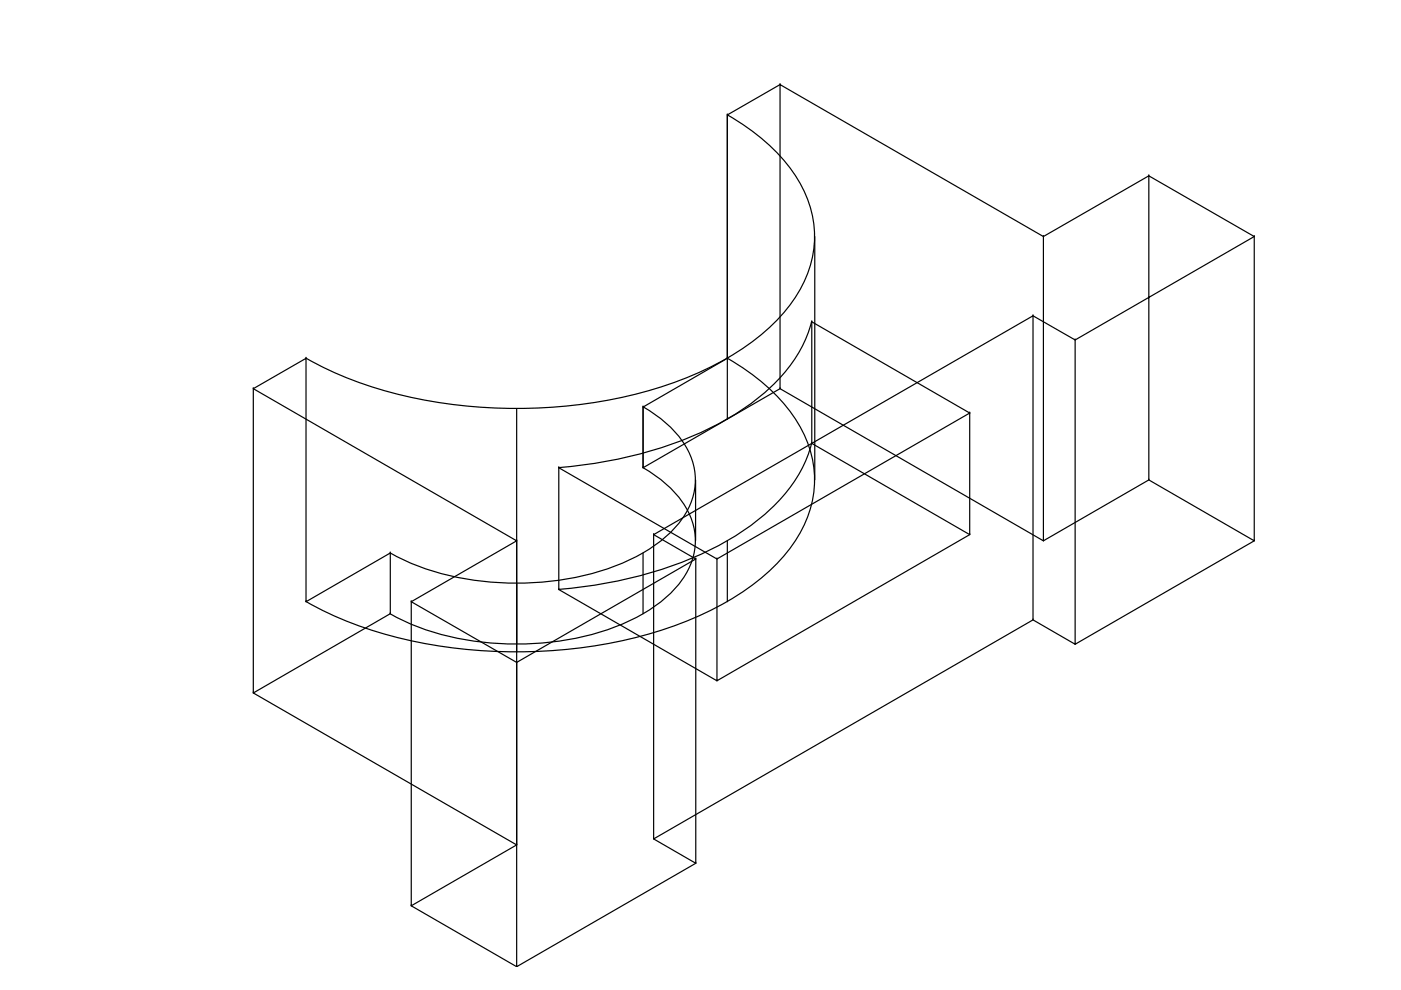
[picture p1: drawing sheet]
<svg xmlns="http://www.w3.org/2000/svg" width="297mm" height="210mm" viewBox="0 0 297 210" stroke-linecap="round" stroke-linejoin="round" font-family="sans-serif">
<!-- layer: 0 -->
<g fill="none" stroke="#000" stroke-width=".25">
<path d="M165.4 17.9l-11.2 6.5v51.6l-17.9 10.3v12.9l29.1-16.8M165.4 17.9h.1M154.2 24.3a41.2 41.2 0 0 1 15.3 14.3 22.5 22.5 0 0 1-1.4 25.3 48.1 48.1 0 0 1-20.4 15.3 100.4 100.4 0 0 1-50.2 6.7 85.6 85.6 0 0 1-32.7-10M154.2 24.4h.1M154.2 24.4v64.5M243.6 37.3l-22.4 12.9-55.8-32.3v64.5l55.8 32.3M243.6 37.3h.1M172.7 50.2v51.6M221.2 50.2v64.5l22.4-12.9M221.2 50.2h.1M265.9 50.2v64.5l-37.9 21.9M265.9 50.2h.1"/>
<path d="M64.9 76h.1M154.2 75.9a41.2 41.2 0 0 1 15.3 14.3 22.5 22.5 0 0 1-1.4 25.3 48.1 48.1 0 0 1-20.4 15.3 100.4 100.4 0 0 1-50.2 6.7 85.6 85.6 0 0 1-32.7-10M154.2 76h.1M172.1 68.2a30.3 30.3 0 0 1-11.4 16.2 73 73 0 0 1-32.1 13.4l-6.7 1-3.4 .3M172.1 68.2h.1M172.1 68.2l33.5 19.4M172.1 68.2v25.8M219 67l9 5.1v64.5l-9-5.2M219 67h.1M228 72.1l37.9-21.9-22.3-12.9v64.5l22.3 12.9M228 72.1h.1M53.7 82.4l11.2-6.4v51.6l17.8-10.4v12.9l-29 16.8z"/>
<path d="M53.7 82.4l55.8 32.3-22.3 12.9v64.5l22.3-13M53.7 82.4h.1M109.5 86.6v51.6M118.5 99.2h.1M118.5 99.2l33.5 19.3M118.5 99.2v25.8M136.3 86.2a21.6 21.6 0 0 1 10.5 11.5 14 14 0 0 1-3.6 14.1 36.2 36.2 0 0 1-17.6 9.8 61.9 61.9 0 0 1-38.8-2.3l-4.1-2.1M136.3 99.2a21.6 21.6 0 0 1 10.5 11.5 14 14 0 0 1-3.6 14 36.2 36.2 0 0 1-17.6 9.8 61.9 61.9 0 0 1-38.8-2.3l-4.1-2.1M136.3 86.3h.1M136.3 99.2h.1M136.3 86.3v12.9M165.4 82.4h.1"/>
<path d="M172.1 94a30.3 30.3 0 0 1-11.4 16.3 73 73 0 0 1-32.1 13.3l-6.7 1-3.4 .4M172.1 94h.1M172.1 94l33.5 19.4M205.6 87.6h.1M82.7 117.2h.1M109.5 114.7v64.4l-55.8-32.2M109.5 114.7h.1M136.3 117.2v12.9M138.6 113.4v64.5l8.9 5.1M138.6 113.4h.1M147.5 101.8v12.9M147.5 118.5l-8.9-5.1 80.4-46.4v64.4l-80.4 46.5"/>
<path d="M147.5 118.5h.1M152 118.5l53.6-30.9v25.8l-53.6 30.9zM152 118.5h.1M154.2 114.7v12.9M205.6 113.4h.1M221.2 114.7h.1M243.6 101.8h.1M265.9 114.7h.1M64.9 127.6h.1M82.7 130.1h.1M87.2 127.6l22.3 12.8 38-21.9v64.5l-38 22M87.2 127.6h.1"/>
<path d="M118.5 125h.1M118.5 125l33.5 19.3M219 131.4h.1M228 136.6h.1M53.7 146.9h.1M109.5 140.4v64.6l-22.3-12.9M109.5 140.4h.1M152 144.3h.1M109.5 179.1h.1M138.6 177.9h.1M87.2 192.1h.1M147.5 183h.1"/>
<path d="M109.5 205h.1"/>
</g>
</svg>
